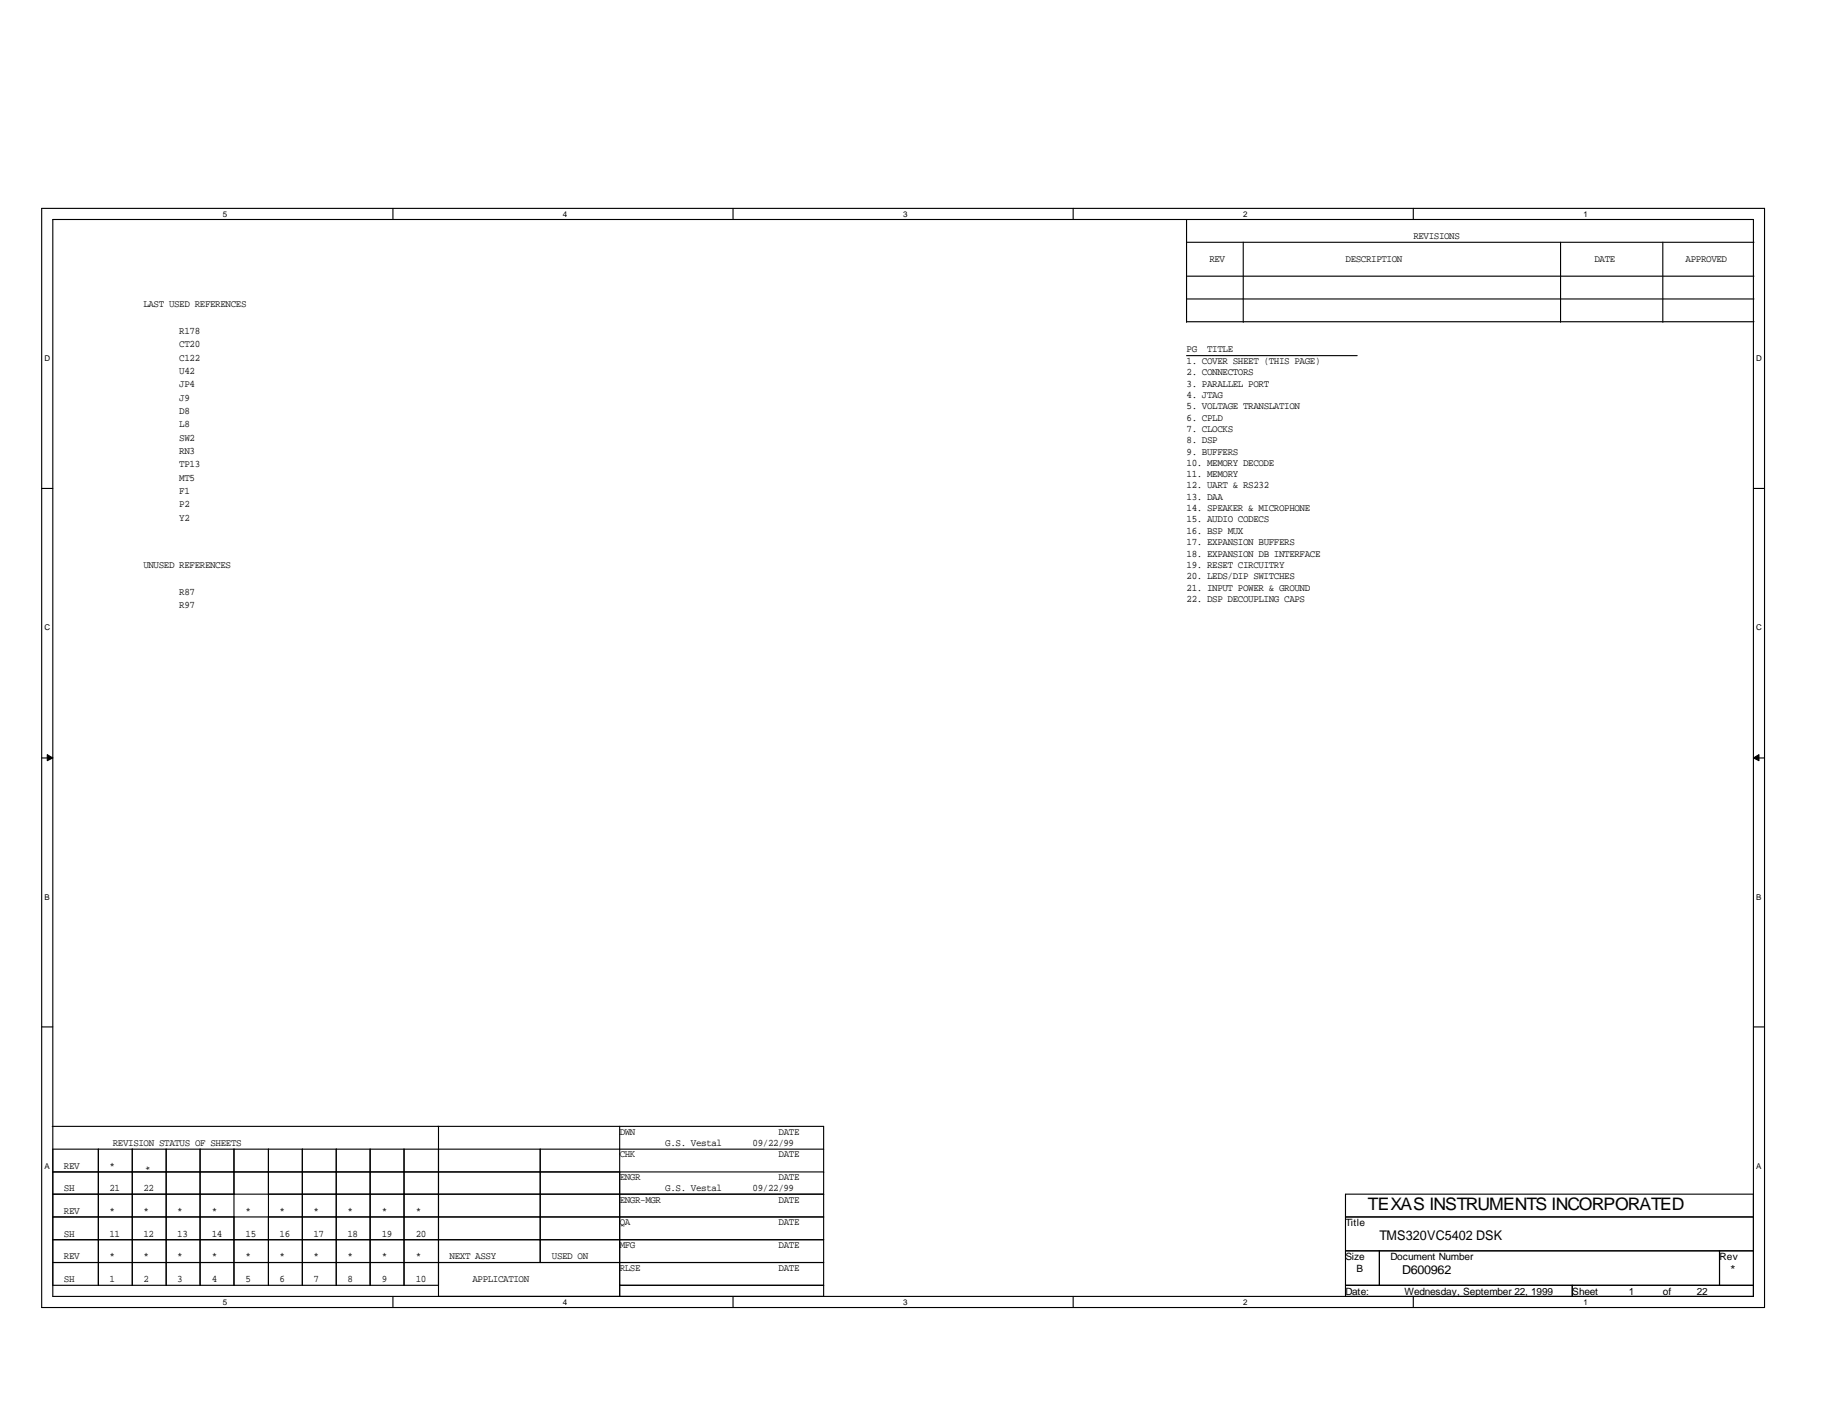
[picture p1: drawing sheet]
<svg xmlns="http://www.w3.org/2000/svg" width="279mm" height="216mm" viewBox="0 0 279 216" stroke-linecap="round" stroke-linejoin="round" font-family="sans-serif">
<defs><g id="words">
<text font-size="2.6" x="208.4" y="184.3">TEXAS INSTRUMENTS INCORPORATED</text>
<text font-size="2" x="210.1" y="189">TMS320VC5402 DSK</text>
<g font-size="1.9">
<text x="213.6" y="194.1">D600962</text>
<text x="263.7" y="194.1">*</text>
</g>
<g font-size="1.5">
<text x="184.2" y="39.9">REV</text>
<text x="205" y="39.9">DESCRIPTION</text>
<text x="215.3" y="36.4">REVISIONS</text>
<text x="242.9" y="39.9">DATE</text>
<text x="256.8" y="39.9">APPROVED</text>
<text x="21.8" y="46.8">LAST USED REFERENCES</text>
<text x="27.3" y="50.9">R178</text>
<text x="27.3" y="52.9">CT20</text>
<text x="180.8" y="53.7">PG</text>
<text x="183.9" y="53.7">TITLE</text>
<text x="27.3" y="54.9">C122</text>
<text x="27.3" y="57">U42</text>
<text x="27.3" y="59">JP4</text>
<text x="180.8" y="58.9">3. PARALLEL PORT</text>
<text x="180.8" y="57.2">2. CONNECTORS</text>
<text x="180.8" y="55.5">1. COVER SHEET (THIS PAGE)</text>
<text x="27.3" y="61">J9</text>
<text x="27.3" y="63.1">D8</text>
<text x="27.3" y="65.1">L8</text>
<text x="180.8" y="60.6">4. JTAG</text>
<text x="180.8" y="65.8">7. CLOCKS</text>
<text x="180.8" y="62.3">5. VOLTAGE TRANSLATION</text>
<text x="180.8" y="64.1">6. CPLD</text>
<text x="27.3" y="67.1">SW2</text>
<text x="27.3" y="69.2">RN3</text>
<text x="27.3" y="71.2">TP13</text>
<text x="180.8" y="71">10. MEMORY DECODE</text>
<text x="180.8" y="67.6">8. DSP</text>
<text x="180.8" y="69.3">9. BUFFERS</text>
<text x="27.3" y="73.2">MT5</text>
<text x="27.3" y="75.3">F1</text>
<text x="27.3" y="77.3">P2</text>
<text x="180.8" y="77.9">14. SPEAKER &amp; MICROPHONE</text>
<text x="180.8" y="72.7">11. MEMORY</text>
<text x="180.8" y="76.2">13. DAA</text>
<text x="180.8" y="74.4">12. UART &amp; RS232</text>
<text x="27.3" y="79.3">Y2</text>
<text x="180.8" y="81.4">16. BSP MUX</text>
<text x="180.8" y="79.6">15. AUDIO CODECS</text>
<text x="180.8" y="83.1">17. EXPANSION BUFFERS</text>
<text x="21.8" y="86.5">UNUSED REFERENCES</text>
<text x="180.8" y="88.2">20. LEDS/DIP SWITCHES</text>
<text x="180.8" y="84.8">18. EXPANSION DB INTERFACE</text>
<text x="180.8" y="86.5">19. RESET CIRCUITRY</text>
<text x="27.3" y="90.6">R87</text>
<text x="27.3" y="92.6">R97</text>
<text x="180.8" y="91.7">22. DSP DECOUPLING CAPS</text>
<text x="180.8" y="90">21. INPUT POWER &amp; GROUND</text>
<text x="94.4" y="172.9">DWN</text>
<text x="118.6" y="172.9">DATE</text>
<text x="9.7" y="178.1">REV</text>
<text x="16.7" y="178.1">*</text>
<text x="17.2" y="174.6">REVISION STATUS OF SHEETS</text>
<text x="23.2" y="178.4" transform="rotate(-90 23.2 178.4)">*</text>
<text x="94.4" y="179.8">ENGR</text>
<text x="94.4" y="176.4">CHK</text>
<text x="101.3" y="174.6">G.S. Vestal</text>
<text x="114.7" y="174.6">09/22/99</text>
<text x="118.6" y="179.8">DATE</text>
<text x="118.6" y="176.4">DATE</text>
<text x="9.7" y="185">REV</text>
<text x="9.7" y="181.5">SH</text>
<text x="16.7" y="185">*</text>
<text x="16.7" y="181.5">21</text>
<text x="21.8" y="181.5">22</text>
<text x="21.8" y="185">*</text>
<text x="27" y="185">*</text>
<text x="32.3" y="185">*</text>
<text x="37.4" y="185">*</text>
<text x="42.6" y="185">*</text>
<text x="47.8" y="185">*</text>
<text x="52.9" y="185">*</text>
<text x="58.2" y="185">*</text>
<text x="63.3" y="185">*</text>
<text x="94.4" y="183.2">ENGR-MGR</text>
<text x="101.3" y="181.5">G.S. Vestal</text>
<text x="114.7" y="181.5">09/22/99</text>
<text x="118.6" y="183.2">DATE</text>
<text x="9.7" y="191.9">REV</text>
<text x="9.7" y="188.5">SH</text>
<text x="16.7" y="188.5">11</text>
<text x="16.7" y="191.9">*</text>
<text x="21.8" y="188.5">12</text>
<text x="21.8" y="191.9">*</text>
<text x="27" y="188.5">13</text>
<text x="27" y="191.9">*</text>
<text x="32.3" y="188.5">14</text>
<text x="32.3" y="191.9">*</text>
<text x="37.4" y="191.9">*</text>
<text x="37.4" y="188.5">15</text>
<text x="42.6" y="188.5">16</text>
<text x="42.6" y="191.9">*</text>
<text x="47.8" y="188.5">17</text>
<text x="47.8" y="191.9">*</text>
<text x="52.9" y="191.9">*</text>
<text x="52.9" y="188.5">18</text>
<text x="58.2" y="191.9">*</text>
<text x="58.2" y="188.5">19</text>
<text x="63.3" y="191.9">*</text>
<text x="63.3" y="188.5">20</text>
<text x="68.5" y="191.9">NEXT ASSY</text>
<text x="84.1" y="191.9">USED ON</text>
<text x="94.4" y="190.2">MFG</text>
<text x="94.4" y="186.7">QA</text>
<text x="118.6" y="190.2">DATE</text>
<text x="118.6" y="186.7">DATE</text>
<text x="205" y="186.9">Title</text>
<text x="9.7" y="195.3">SH</text>
<text x="16.7" y="195.3">1</text>
<text x="21.8" y="195.3">2</text>
<text x="27" y="195.3">3</text>
<text x="32.3" y="195.3">4</text>
<text x="37.4" y="195.3">5</text>
<text x="42.6" y="195.3">6</text>
<text x="47.8" y="195.3">7</text>
<text x="52.9" y="195.3">8</text>
<text x="58.2" y="195.3">9</text>
<text x="63.3" y="195.3">10</text>
<text x="72" y="195.3">APPLICATION</text>
<text x="94.4" y="193.6">RLSE</text>
<text x="118.6" y="193.6">DATE</text>
<text x="205" y="197.3">Date:</text>
<text x="205" y="192">Size</text>
<text x="206.7" y="193.8">B</text>
<text x="211.8" y="192">Document Number</text>
<text x="214" y="197.3">Wednesday, September 22, 1999</text>
<text x="239.5" y="197.3">Sheet</text>
<text x="248.2" y="197.3">1</text>
<text x="253.3" y="197.3">of</text>
<text x="258.5" y="197.3">22</text>
<text x="262" y="192">Rev</text>
</g>
<g font-size="1.2">
<text x="34" y="33">5</text>
<text x="85.8" y="33">4</text>
<text x="137.6" y="33">3</text>
<text x="189.4" y="33">2</text>
<text x="241.2" y="33">1</text>
<text x="6.8" y="55">D</text>
<text x="267.5" y="55">D</text>
<text x="6.8" y="96">C</text>
<text x="267.5" y="96">C</text>
<text x="6.8" y="137.1">B</text>
<text x="267.5" y="137.1">B</text>
<text x="6.8" y="178.1">A</text>
<text x="267.5" y="178.1">A</text>
<text x="34" y="198.8">5</text>
<text x="85.8" y="198.8">4</text>
<text x="137.6" y="198.8">3</text>
<text x="189.4" y="198.8">2</text>
<text x="241.2" y="198.8">1</text>
</g>
</g></defs>
<g fill="none" stroke="#000" stroke-width=".17">
<path d="M6.3 31.8h262.5v167.4h-262.5zM8 33.4h259.1v164.1h-259.1zM59.9 31.8v1.6M111.7 31.8v1.6M163.5 31.8v1.6M180.8 33.4v15.7M180.8 36.9h86.4M189.4 36.9v12.2M215.3 31.8v1.6M237.7 36.9v12.2M253.3 36.9v12.2M180.8 49h86.4"/>
<path d="M180.8 42.1h86.4M180.8 45.6h86.4M180.8 54.2h26M6.3 74.4h1.7M267.1 74.4h1.7M6.3 115.5h1.7M267.1 115.5h1.7M6.3 156.5h1.7M267.1 156.5h1.7M8 171.6h117.5v25.9M8 175.1h117.5M8 178.6h117.5"/>
<path d="M15 175.1v20.7M20.2 175.1v20.7M25.3 175.1v20.7M30.5 175.1v20.7M35.6 175.1v20.7M40.9 175.1v20.7M46.1 175.1v20.7M51.2 175.1v20.7M56.4 175.1v20.7M61.6 175.1v20.7M66.8 171.6v25.9M82.3 175.1v17.3"/>
<path d="M94.4 171.6v25.9M8 181.9h117.5M8 185.4h117.5M8 188.9h117.5M8 192.4h117.5M8 195.8h58.8M59.9 197.5v1.7M94.4 195.8h31.1M111.7 197.5v1.7M163.5 197.5v1.7M205 185.4h62.1M205 195.8h62.1"/>
<path d="M205 190.6h62.1M210.1 190.6v5.2M215.3 197.5v1.7M239.5 195.8v1.7M262 190.6v5.2M267.1 181.9h-62.1v15.6"/>
</g>
<g fill="#000" stroke="#000" stroke-width=".15">
<path d="M7.2 115l.8 .5-.8 .4z" fill-rule="evenodd"/>
<path d="M267.1 115.5l.9-.5v.9z" fill-rule="evenodd"/>
</g>
<use href="#words"/>
</svg>
